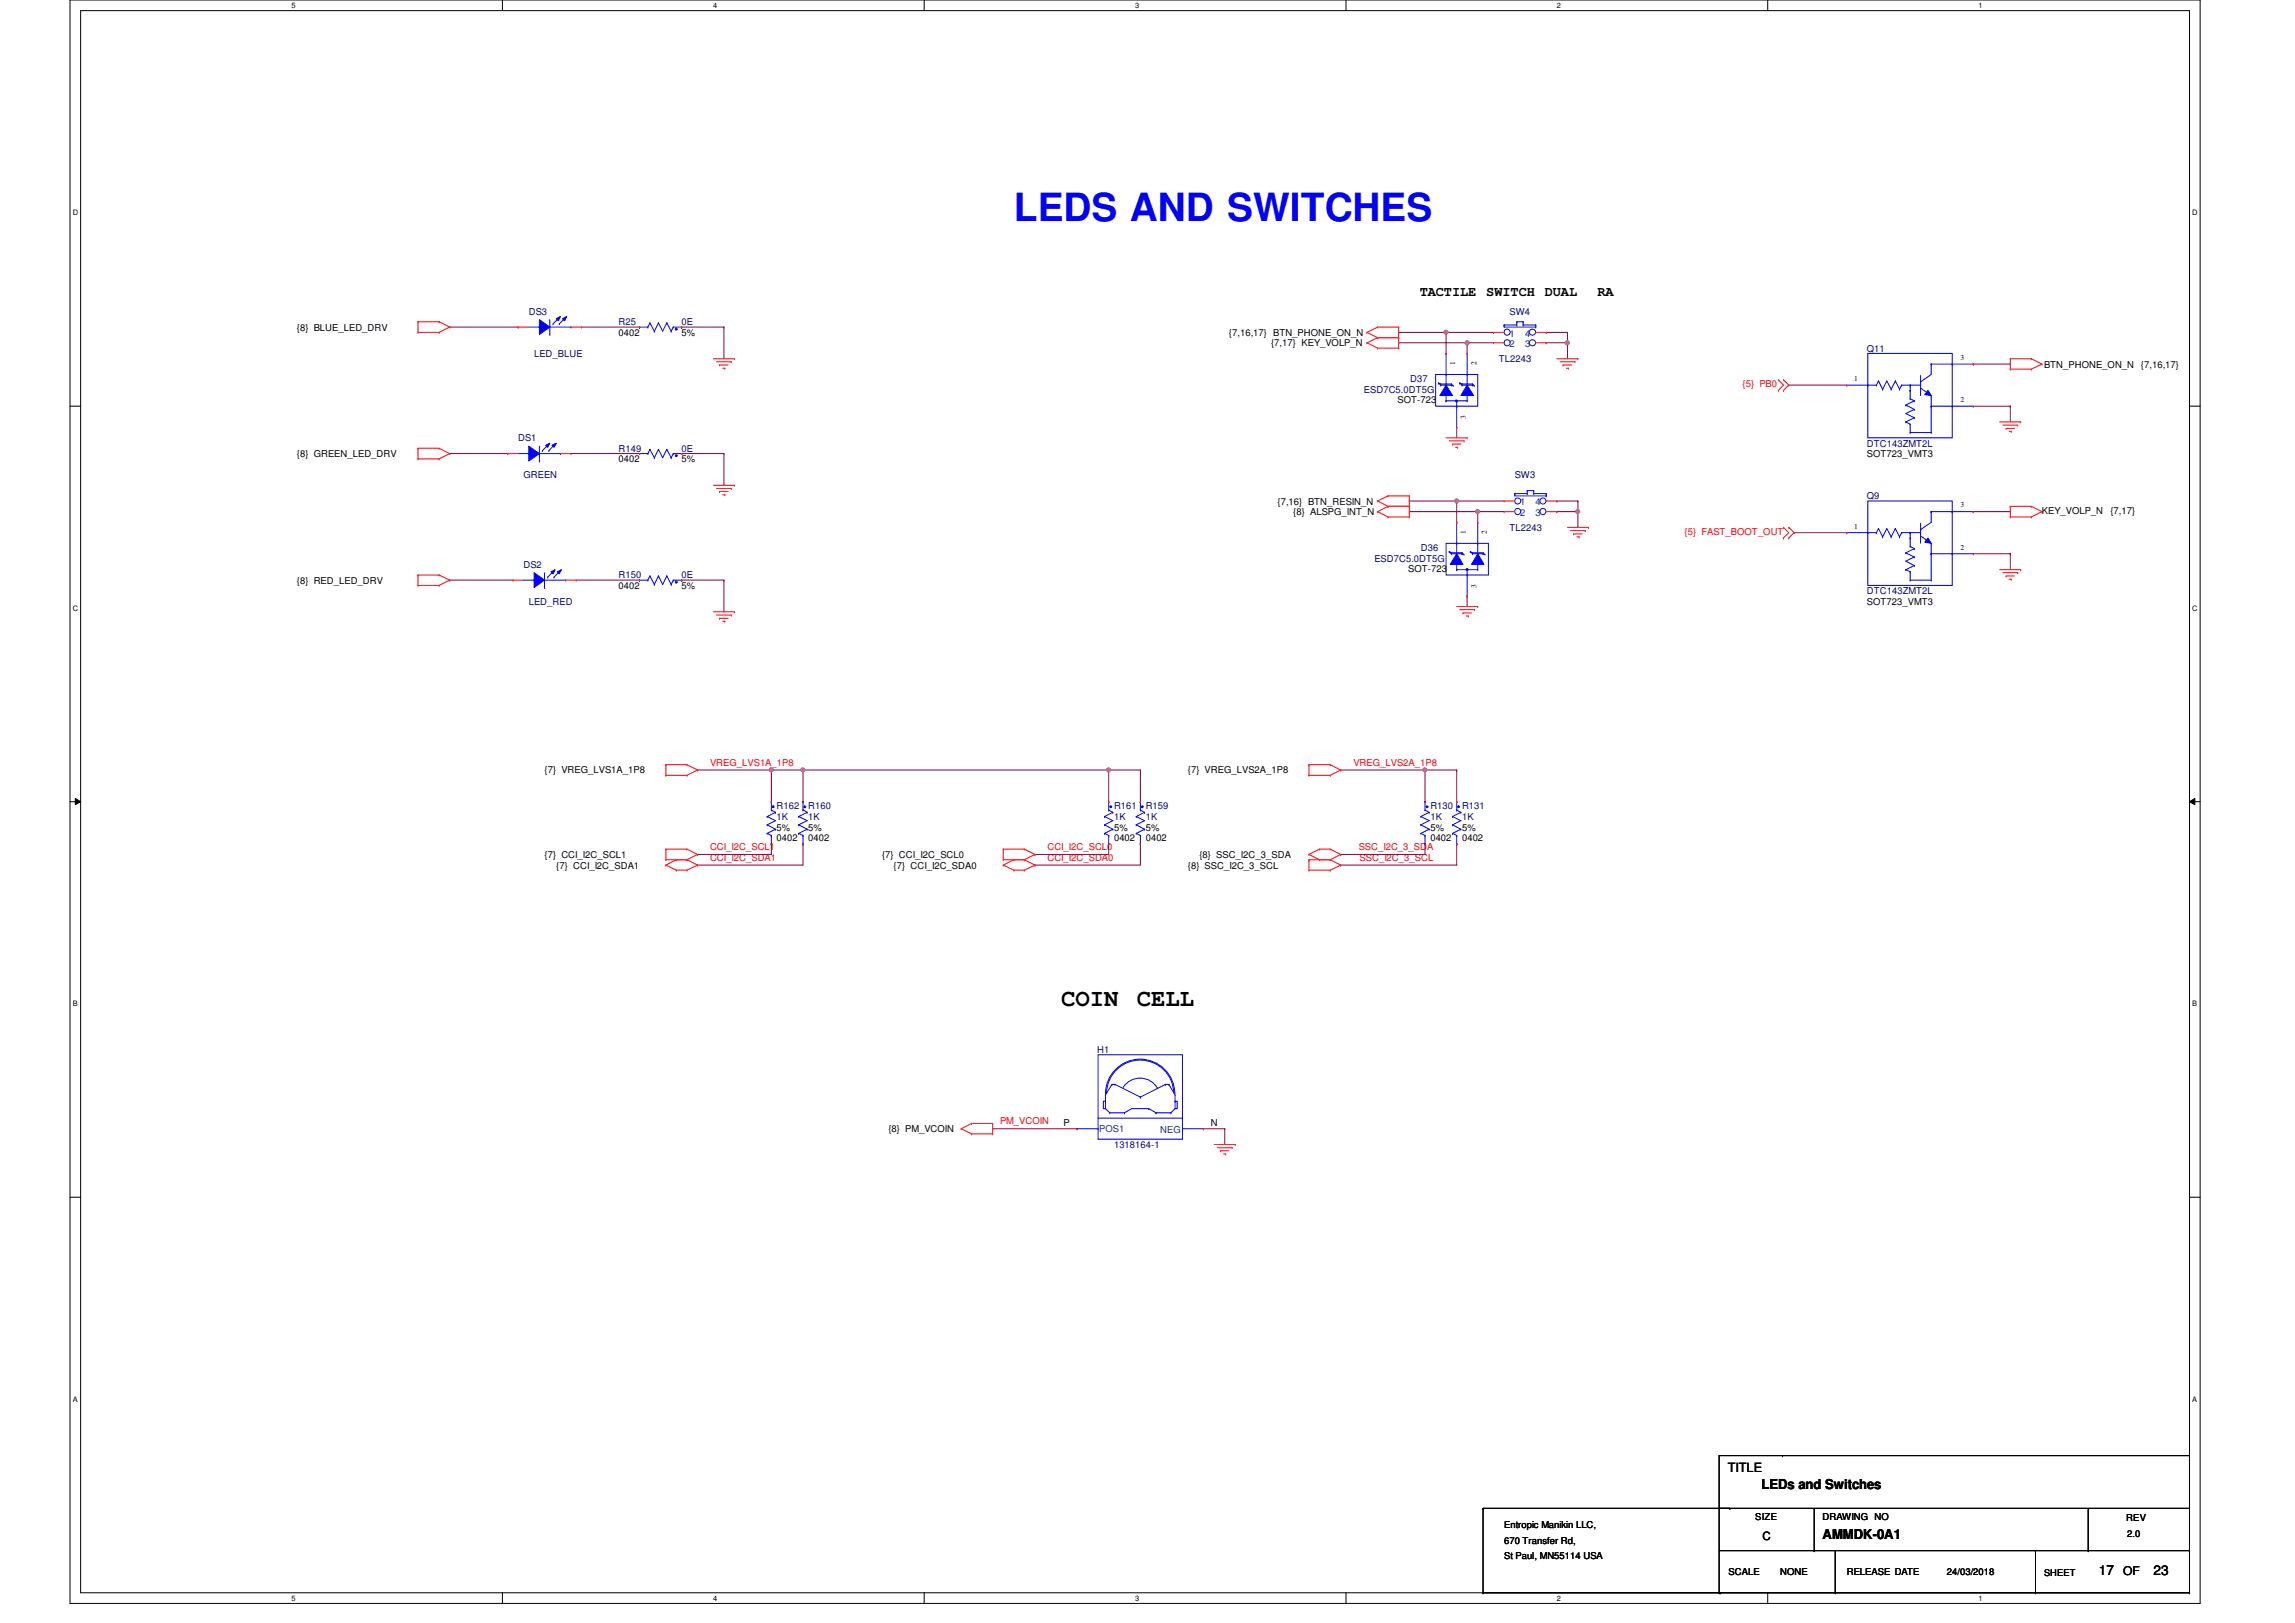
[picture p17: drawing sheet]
<svg xmlns="http://www.w3.org/2000/svg" width="420mm" height="297mm" viewBox="0 0 420 297" stroke-linecap="round" stroke-linejoin="round" font-family="sans-serif">
<defs><g id="words">
<text font-size="7.1" fill="#00f" x="185.6" y="40.4">LEDS AND SWITCHES</text>
<g font-size="4.4">
<text x="194.3" y="184.1">COIN</text>
<text x="208.1" y="184.1">CELL</text>
</g>
<g font-size="2.5">
<text x="259.9" y="54.2">TACTILE</text>
<text x="272.1" y="54.2">SWITCH</text>
<text x="282.8" y="54.2">DUAL</text>
<text x="292.5" y="54.2">RA</text>
<text x="322.5" y="272.6">LEDs and Switches</text>
<text x="333.7" y="281.7">AMMDK-0A1</text>
<text x="384.2" y="288.3">17</text>
<text x="394.3" y="288.3">23</text>
</g>
<text font-size="2.3" x="316.3" y="269.3">TITLE</text>
<text font-size="2.2" x="388.7" y="288.3">OF</text>
<text font-size="2.1" x="322.7" y="281.9">C</text>
<g font-size="1.7" fill="#000080">
<text x="96.8" y="57.6">DS3</text>
<text x="113.2" y="59.5">R25</text>
<text x="124.8" y="59.5">0E</text>
<text x="276.3" y="57.6">SW4</text>
<text x="97.8" y="65.3">LED_BLUE</text>
<text x="341.8" y="64.3">Q11</text>
<text x="249.7" y="71.9">ESD7C5.0DT5G</text>
<text x="258.2" y="70">D37</text>
<text x="274.4" y="66.3">TL2243</text>
<text x="94.9" y="80.8">DS1</text>
<text x="113.2" y="82.7">R149</text>
<text x="124.8" y="82.7">0E</text>
<text x="341.8" y="81.7">DTC143ZMT2L</text>
<text x="95.8" y="87.5">GREEN</text>
<text x="277.3" y="87.5">SW3</text>
<text x="341.8" y="91.4">Q9</text>
<text x="260.1" y="100.8">D36</text>
<text x="276.3" y="97.2">TL2243</text>
<text x="95.8" y="103.9">DS2</text>
<text x="113.2" y="105.9">R150</text>
<text x="124.8" y="105.9">0E</text>
<text x="251.6" y="102.8">ESD7C5.0DT5G</text>
<text x="96.8" y="110.7">LED_RED</text>
<text x="341.8" y="108.8">DTC143ZMT2L</text>
<text x="142.2" y="148.1">R162</text>
<text x="147.9" y="148.1">R160</text>
<text x="204" y="148.1">R161</text>
<text x="209.7" y="148.1">R159</text>
<text x="261.9" y="148.1">R130</text>
<text x="267.7" y="148.1">R131</text>
<text x="142.2" y="150.1">1K</text>
<text x="147.9" y="150.1">1K</text>
<text x="204" y="150.1">1K</text>
<text x="209.7" y="150.1">1K</text>
<text x="261.9" y="150.1">1K</text>
<text x="267.7" y="150.1">1K</text>
<text x="200.9" y="192.7">H1</text>
<text x="204" y="210.1">1318164-1</text>
</g>
<g font-size="1.7">
<text x="54.3" y="60.5">{8} BLUE_LED_DRV</text>
<text x="113.2" y="61.5">0402</text>
<text x="124.8" y="61.5">5%</text>
<text x="225" y="61.5">{7,16,17} BTN_PHONE_ON_N</text>
<text x="232.7" y="63.4">{7,17} KEY_VOLP_N</text>
<text x="374.2" y="67.3">BTN_PHONE_ON_N</text>
<text x="392" y="67.3">{7,16,17}</text>
<text x="255.9" y="73.8">SOT-723</text>
<text x="54.3" y="83.7">{8} GREEN_LED_DRV</text>
<text x="341.8" y="83.7">SOT723_VMT3</text>
<text x="113.2" y="84.6">0402</text>
<text x="124.8" y="84.6">5%</text>
<text x="233.9" y="92.4">{7,16} BTN_RESIN_N</text>
<text x="236.8" y="94.3">{8} ALSPG_INT_N</text>
<text x="373.8" y="94.1">KEY_VOLP_N</text>
<text x="386.4" y="94.1">{7,17}</text>
<text x="54.3" y="106.8">{8} RED_LED_DRV</text>
<text x="113.2" y="107.8">0402</text>
<text x="124.8" y="107.8">5%</text>
<text x="257.8" y="104.7">SOT-723</text>
<text x="341.8" y="110.7">SOT723_VMT3</text>
<text x="99.7" y="141.6">{7} VREG_LVS1A_1P8</text>
<text x="217.5" y="141.6">{7} VREG_LVS2A_1P8</text>
<text x="142.2" y="152">5%</text>
<text x="142.2" y="153.9">0402</text>
<text x="147.9" y="152">5%</text>
<text x="147.9" y="153.9">0402</text>
<text x="204" y="152">5%</text>
<text x="204" y="153.9">0402</text>
<text x="209.7" y="152">5%</text>
<text x="209.7" y="153.9">0402</text>
<text x="261.9" y="152">5%</text>
<text x="261.9" y="153.9">0402</text>
<text x="267.7" y="152">5%</text>
<text x="267.7" y="153.9">0402</text>
<text x="99.7" y="157">{7} CCI_I2C_SCL1</text>
<text x="101.8" y="159">{7} CCI_I2C_SDA1</text>
<text x="161.5" y="157">{7} CCI_I2C_SCL0</text>
<text x="163.6" y="159">{7} CCI_I2C_SDA0</text>
<text x="217.5" y="159">{8} SSC_I2C_3_SCL</text>
<text x="219.6" y="157">{8} SSC_I2C_3_SDA</text>
<text x="162.6" y="207.2">{8} PM_VCOIN</text>
<text x="194.7" y="206.2">P</text>
<text x="221.7" y="206.2">N</text>
<text x="275.4" y="279.6">Entropic Manikin LLC,</text>
<text x="321.3" y="278.3">SIZE</text>
<text x="333.7" y="278.3">DRAWING NO</text>
<text x="389.2" y="278.4">REV</text>
<text x="389.5" y="281.3">2.0</text>
<text x="275.4" y="282.5">670 Transfer Rd,</text>
<text x="275.4" y="285.4">St Paul, MN55114 USA</text>
<text x="316.5" y="288.3">SCALE</text>
<text x="325.9" y="288.3">NONE</text>
<text x="338.1" y="288.3">RELEASE DATE</text>
<text x="356.4" y="288.3">24/03/2018</text>
<text x="374.2" y="288.4">SHEET</text>
</g>
<g font-size="1.7" fill="#004080">
<text x="276.3" y="61.6">1</text>
<text x="276.3" y="63.5">2</text>
<text x="279.2" y="63.5">3</text>
<text x="279.2" y="61.6">4</text>
<text x="278.3" y="92.5">1</text>
<text x="278.3" y="94.4">2</text>
<text x="281.1" y="94.4">3</text>
<text x="281.1" y="92.5">4</text>
<text x="201.2" y="207.2">POS1</text>
<text x="212.4" y="207.4">NEG</text>
</g>
<g font-size="1.7" fill="#f00">
<text x="319" y="70.9">{5} PB0</text>
<text x="308.4" y="98">{5} FAST_BOOT_OUT</text>
<text x="130" y="140.1">VREG_LVS1A_1P8</text>
<text x="247.8" y="140.1">VREG_LVS2A_1P8</text>
<text x="130" y="155.6">CCI_I2C_SCL1</text>
<text x="191.8" y="155.6">CCI_I2C_SCL0</text>
<text x="248.7" y="155.6">SSC_I2C_3_SDA</text>
<text x="130" y="157.5">CCI_I2C_SDA1</text>
<text x="191.8" y="157.5">CCI_I2C_SDA0</text>
<text x="248.9" y="157.5">SSC_I2C_3_SCL</text>
<text x="183.1" y="205.8">PM_VCOIN</text>
</g>
<g font-size="1.4">
<text x="53.4" y="1.4">5</text>
<text x="130.6" y="1.4">4</text>
<text x="207.8" y="1.4">3</text>
<text x="285" y="1.4">2</text>
<text x="362.2" y="1.4">1</text>
<text x="13.3" y="39.4">D</text>
<text x="401.4" y="39.4">D</text>
<text x="358.9" y="65.9">3</text>
<text x="266.4" y="66.8" transform="rotate(-90 266.4 66.8)">1</text>
<text x="270.3" y="66.8" transform="rotate(-90 270.3 66.8)">2</text>
<text x="339.5" y="69.7">1</text>
<text x="268.3" y="76.7" transform="rotate(-90 268.3 76.7)">3</text>
<text x="358.9" y="73.6">2</text>
<text x="358.9" y="92.9">3</text>
<text x="268.3" y="97.7" transform="rotate(-90 268.3 97.7)">1</text>
<text x="272.2" y="97.7" transform="rotate(-90 272.2 97.7)">2</text>
<text x="339.5" y="96.8">1</text>
<text x="358.9" y="100.6">2</text>
<text x="270.3" y="107.5" transform="rotate(-90 270.3 107.5)">3</text>
<text x="13.3" y="111.8">C</text>
<text x="401.4" y="111.8">C</text>
<text x="13.3" y="184.1">B</text>
<text x="401.4" y="184.1">B</text>
<text x="13.3" y="256.5">A</text>
<text x="401.4" y="256.5">A</text>
<text x="53.4" y="292.9">5</text>
<text x="130.6" y="292.9">4</text>
<text x="207.8" y="292.9">3</text>
<text x="285" y="292.9">2</text>
<text x="362.2" y="292.9">1</text>
</g>
</g></defs>
<path d="M12.8 0h390v293.5h-390zM14.8 1.9h386v289.6h-386z" fill="none" stroke="#000" stroke-width=".18"/>
<g fill="#fff">
<path d="M53.4 .2h.7v1.5h-.7z"/>
<path d="M53.4 291.7h.7v1.5h-.7z"/>
</g>
<path d="M92 0v1.9M92 291.5v2" fill="none" stroke="#000" stroke-width=".18"/>
<g fill="#fff">
<path d="M130.6 .2h.7v1.5h-.7z"/>
<path d="M130.6 291.7h.7v1.5h-.7z"/>
</g>
<path d="M169.2 0v1.9M169.2 291.5v2" fill="none" stroke="#000" stroke-width=".18"/>
<g fill="#fff">
<path d="M207.8 .2h.8v1.5h-.8z"/>
<path d="M207.8 291.7h.8v1.5h-.8z"/>
</g>
<path d="M246.4 0v1.9M246.4 291.5v2" fill="none" stroke="#000" stroke-width=".18"/>
<g fill="#fff">
<path d="M285 .2h.8v1.5h-.8z"/>
<path d="M285 291.7h.8v1.5h-.8z"/>
</g>
<path d="M323.6 0v1.9M323.6 291.5v2" fill="none" stroke="#000" stroke-width=".18"/>
<g fill="#fff">
<path d="M362.2 .2h.8v1.5h-.8z"/>
<path d="M362.2 291.7h.8v1.5h-.8z"/>
<path d="M13.3 38.1h1v1.6h-1z"/>
<path d="M401.4 38.1h.9v1.6h-.9z"/>
<path d="M13.3 110.5h1v1.6h-1z"/>
<path d="M401.4 110.5h.9v1.6h-.9z"/>
</g>
<path d="M12.8 74.3h2M400.8 74.3h2" fill="none" stroke="#000" stroke-width=".18"/>
<g fill="#fff">
<path d="M13.3 182.9h.9v1.5h-.9z"/>
<path d="M401.4 182.9h.8v1.5h-.8z"/>
</g>
<path d="M12.8 146.7h2M13.8 146.1l1 .6-1 .6zM400.8 146.7l1-.6v1.2zM400.8 146.7h2" fill="none" stroke="#000" stroke-width=".18"/>
<path d="M13.8 146.1l1 .6-1 .6zM400.8 146.7l1-.6v1.2z" fill="#000"/>
<g fill="#fff">
<path d="M13.3 255.3h.9v1.5h-.9z"/>
<path d="M401.4 255.3h.8v1.5h-.8z"/>
</g>
<path d="M12.8 219.1h2M400.8 219.1h2" fill="none" stroke="#000" stroke-width=".18"/>
<g fill="none" stroke="#800040" stroke-width=".18">
<path d="M82.3 59.9h12.6M94.9 59.9h.1M106.5 59.9h10.6M117.1 59.9h.1M124.8 59.9h.1M124.8 59.9h7.7M132.5 59.9h.1M132.5 59.9v5.8M283.1 60.8h.1M283.1 60.8h3.9M287 60.8h.1M287 60.8v1.9"/>
<path d="M82.3 83h10.7M93 83h.1M104.5 83h12.6M117.1 83h.1M124.8 83h.1M124.8 83h7.7M132.5 83h.1M132.5 83v5.8M82.3 106.2h.1M82.3 106.2h11.6M105.5 106.2h11.6M117.1 106.2h.1"/>
<path d="M124.8 106.2h.1M124.8 106.2h7.7M132.5 106.2h.1M132.5 106.2v5.8"/>
</g>
<circle cx="286.9" cy="62.7" r=".38" fill="#f0f"/>
<circle cx="286.9" cy="62.7" r=".38" fill="none" stroke="#f0f" stroke-width=".18"/>
<path d="M256.1 60.8h.1M256.1 60.8h8.6M283.1 62.7h.1M283.1 62.7h3.9M287 62.7h.1M287 62.7v3" fill="none" stroke="#800040" stroke-width=".18"/>
<circle cx="264.7" cy="60.8" r=".37" fill="#f0f"/>
<circle cx="264.7" cy="60.8" r=".37" fill="none" stroke="#f0f" stroke-width=".18"/>
<path d="M256.1 62.7h.1M256.1 62.7h12.5" fill="none" stroke="#800040" stroke-width=".18"/>
<circle cx="268.6" cy="62.7" r=".38" fill="#f0f"/>
<circle cx="268.6" cy="62.7" r=".38" fill="none" stroke="#f0f" stroke-width=".18"/>
<path d="M264.7 60.8h.1M264.7 60.8v3.9M264.7 60.8h8.7M266.7 78.2h.1M266.7 78.2v1.9M268.6 62.7h.1M268.6 62.7v2M268.6 62.7h4.8M285 91.7h.1M285 91.7h3.9M288.9 91.7h.1M288.9 91.7v1.9" fill="none" stroke="#800040" stroke-width=".18"/>
<circle cx="288.8" cy="93.6" r=".37" fill="#f0f"/>
<circle cx="288.8" cy="93.6" r=".37" fill="none" stroke="#f0f" stroke-width=".18"/>
<path d="M258 91.7h.1M258 91.7h8.7M285 93.6h.1M285 93.6h3.9M288.9 93.6h.1M288.9 93.6v2.9" fill="none" stroke="#800040" stroke-width=".18"/>
<circle cx="266.7" cy="91.7" r=".38" fill="#f0f"/>
<circle cx="266.7" cy="91.7" r=".38" fill="none" stroke="#f0f" stroke-width=".18"/>
<path d="M258 93.6h.1M258 93.6h12.5" fill="none" stroke="#800040" stroke-width=".18"/>
<circle cx="270.5" cy="93.6" r=".37" fill="#f0f"/>
<circle cx="270.5" cy="93.6" r=".37" fill="none" stroke="#f0f" stroke-width=".18"/>
<g fill="none" stroke="#800040" stroke-width=".18">
<path d="M327.5 70.5h.1M327.5 70.5h10.6M361.3 66.6h.1M361.3 66.6h6.7M361.3 74.3h6.7M368 74.3h.1M368 74.3v2.9M266.7 91.7h.1M266.7 91.7v3.9M266.7 91.7h8.7M270.5 93.6h.1M270.5 93.6v2"/>
<path d="M270.5 93.6h4.9M328.5 97.5h.1M328.5 97.5h9.6M361.3 93.6h.1M361.3 93.6h6.7M268.6 109.1h.1M268.6 109.1v1.9M361.3 101.3h6.7M368 101.3h.1M368 101.3v3M127.7 158.3h.1M127.7 156.4h.1"/>
<path d="M127.7 140.9h.1M127.7 140.9h13.5M141.2 140.9h.1M141.2 154.4h.1M141.2 140.9v5.8M141.2 154.4v2h-13.5M147 154.4h.1M147 154.4v3.9h-19.3M189.5 158.3h.1M189.5 156.4h.1M203 154.4h.1M203 140.9h.1"/>
<path d="M203 154.4v2h-13.5M203 140.9v5.8M208.8 154.4h.1M208.8 154.4v3.9h-19.3M245.4 158.3h.1M245.4 156.4h.1M260.9 154.4h.1M260.9 140.9h.1M260.9 154.4v2h-15.5M260.9 140.9v5.8M266.7 154.4h.1M266.7 154.4v3.9h-21.3"/>
</g>
<circle cx="141.2" cy="140.9" r=".37" fill="#f0f"/>
<circle cx="141.2" cy="140.9" r=".37" fill="none" stroke="#f0f" stroke-width=".18"/>
<path d="M141.2 140.9h.1M141.2 140.9h67.6M147 140.9h.1M147 140.9v5.8M203 140.9h.1M208.8 140.9h.1M208.8 140.9v5.8" fill="none" stroke="#800040" stroke-width=".18"/>
<circle cx="202.9" cy="140.9" r=".37" fill="#f0f"/>
<circle cx="202.9" cy="140.9" r=".37" fill="none" stroke="#f0f" stroke-width=".18"/>
<circle cx="147" cy="140.9" r=".37" fill="#f0f"/>
<circle cx="147" cy="140.9" r=".37" fill="none" stroke="#f0f" stroke-width=".18"/>
<path d="M245.4 140.9h.1M245.4 140.9h21.3M260.9 140.9h.1M266.7 140.9h.1M266.7 140.9v5.8" fill="none" stroke="#800040" stroke-width=".18"/>
<circle cx="260.9" cy="140.9" r=".37" fill="#f0f"/>
<circle cx="260.9" cy="140.9" r=".37" fill="none" stroke="#f0f" stroke-width=".18"/>
<path d="M181.7 206.6h.1M181.7 206.6h15.5M220.3 206.6h.1M220.3 206.6h3.9M224.2 206.6h.1M224.2 206.6v2.9" fill="none" stroke="#800040" stroke-width=".18"/>
<g fill="none" stroke="#f00" stroke-width=".18">
<path d="M76.5 58.9h.1M76.5 58.9v1.9M76.5 58.9h3.9M80.4 58.9h.1M80.4 58.9l1.9 1M82.3 59.9h.1M82.3 59.9l-1.9 .9M252.2 59.9h.1M252.2 59.9h3.9M252.2 59.9l-1.9 .9M256.1 59.9h.1M256.1 59.9v3.8"/>
<path d="M76.5 60.8h.1M76.5 60.8h3.9M80.4 60.8h.1M130.6 65.7h3.8M131.2 66.2h2.7M131.7 66.8h.1M131.7 66.8h1.6M132.3 67.4h.4M132.7 67.4h.1M133.9 66.2h.1M134.4 65.7h.1M250.3 60.8h.1"/>
<path d="M250.3 62.7h.1M250.3 60.8l1.9 1M250.3 62.7l1.9 1M252.2 61.8h.1M252.2 63.7h.1M252.2 61.8h3.9M252.2 61.8l-1.9 .9M252.2 63.7h3.9M256.1 61.8h.1M256.1 63.7h.1M273.4 60.8h.1M273.4 62.7h.1"/>
<path d="M273.4 60.8h2M273.4 62.7h2M281.2 60.8h1.9M281.2 62.7h1.9M283.1 62.7h.1M283.1 60.8h.1M285 65.7h3.9M285.6 66.2h2.7M286.2 66.8h.1M286.2 66.8h1.5M286.8 67.4h.3M287.1 67.4h.1"/>
<path d="M288.3 66.2h.1M288.9 65.7h.1M325.6 69.5h.1M325.6 71.5h.1M325.6 69.5l.9 1-.9 1M326.5 71.5h.1M326.5 69.5h.1M326.5 69.5l1 1-1 1M366.1 77.2h3.8M366.7 77.8h2.7M367.3 78.4h.1M367.3 78.4h1.5"/>
<path d="M367.8 79h.4M368 67.6h.1M368 65.7h.1M368 65.7h3.9M368 67.6h3.9M368 65.7v1.9M368.2 79h.1M369.4 77.8h.1M369.9 77.2h.1M371.9 65.7h.1M371.9 67.6h.1M371.9 65.7l1.9 .9"/>
<path d="M373.8 66.6h.1M373.8 66.6l-1.9 1M76.5 84h.1M76.5 82h.1M76.5 82h3.9M76.5 84h3.9M76.5 82v2M80.4 82h.1M80.4 84h.1M80.4 82l1.9 1M82.3 83h.1M82.3 83l-1.9 1"/>
<path d="M130.6 88.8h3.8M131.2 89.4h2.7M131.7 90h.1M131.7 90h1.6M132.3 90.6h.4M132.7 90.6h.1M133.9 89.4h.1M134.4 88.8h.1M252.2 91.7h.1M252.2 93.6h.1M252.2 91.7l1.9 1M252.2 93.6l1.9 1"/>
<path d="M254.1 90.8h.1M254.1 92.7h.1M254.1 94.6h.1M254.1 90.8h3.9M254.1 90.8l-1.9 .9M254.1 92.7h3.9M254.1 92.7l-1.9 .9M254.1 94.6h3.9M258 92.7h.1M258 90.8h.1M258 94.6h.1M258 90.8v3.8"/>
<path d="M264.7 80.1h3.9M265.3 80.7h2.7M265.9 81.3h.1M265.9 81.3h1.6M266.5 81.9h.4M266.9 81.9h.1M268 80.7h.1M268.6 80.1h.1M287 96.5h3.8M287.5 97.1h2.7M288.1 97.7h.1M288.1 97.7h1.5"/>
<path d="M288.7 98.3h.4M289.1 98.3h.1M290.2 97.1h.1M290.8 96.5h.1M326.5 96.5h.1M326.5 98.5h.1M326.5 96.5l1 1-1 1M327.5 98.5h.1M327.5 96.5h.1M327.5 96.5l1 1-1 1M368 92.7h.1M368 94.6h.1"/>
<path d="M368 92.7h3.9M368 94.6h3.9M368 92.7v1.9M371.9 94.6h.1M371.9 92.7h.1M371.9 92.7l1.9 .9M373.8 93.6h.1M373.8 93.6l-1.9 1M76.5 107.1h.1M76.5 105.2h.1M76.5 105.2v1.9M76.5 105.2h3.9"/>
<path d="M76.5 107.1h3.9M80.4 105.2h.1M80.4 107.1h.1M80.4 105.2l1.9 1M82.3 106.2h.1M82.3 106.2l-1.9 .9M130.6 112h3.8M131.2 112.6h2.7M131.7 113.2h.1M131.7 113.2h1.6M132.3 113.7h.4M132.7 113.7h.1"/>
<path d="M133.9 112.6h.1M134.4 112h.1M266.7 111h3.8M267.2 111.6h2.7M267.8 112.2h.1M267.8 112.2h1.6M268.4 112.7h.4M268.8 112.7h.1M269.9 111.6h.1M270.5 111h.1M366.1 104.3h3.8M366.7 104.8h2.7"/>
<path d="M367.3 105.4h.1M367.3 105.4h1.5M367.8 106h.4M368.2 106h.1M369.4 104.8h.1M369.9 104.3h.1M121.9 140h.1M121.9 140h3.9M121.9 140v1.9M125.8 140h.1M125.8 140l1.9 .9M239.6 140h.1"/>
<path d="M239.6 140h3.9M239.6 140v1.9M243.5 140h.1M243.5 140l1.9 .9M121.9 141.9h.1M121.9 157.4h.1M121.9 155.4h.1M121.9 158.3h.1M121.9 141.9h3.9M121.9 155.4v2M121.9 155.4h3.9M121.9 157.4h3.9"/>
<path d="M121.9 158.3l1.9 1M123.8 157.4h.1M123.8 159.3h.1M123.8 159.3h2M123.8 157.4l-1.9 .9M125.8 141.9h.1M125.8 155.4h.1M125.8 157.4h.1M125.8 159.3h.1M125.8 155.4l1.9 1M125.8 157.4l1.9 .9M127.7 140.9h.1"/>
<path d="M127.7 156.4h.1M127.7 158.3h.1M127.7 140.9l-1.9 1M127.7 156.4l-1.9 1M127.7 158.3l-1.9 1M183.7 157.4h.1M183.7 155.4h.1M183.7 158.3h.1M183.7 155.4h3.8M183.7 157.4h3.8M183.7 155.4v2M183.7 158.3l1.9 1"/>
<path d="M185.6 157.4h.1M185.6 159.3h.1M185.6 159.3h1.9M185.6 157.4l-1.9 .9M187.5 155.4h.1M187.5 157.4h.1M187.5 159.3h.1M187.5 155.4l2 1M187.5 157.4l2 .9M189.5 156.4h.1M189.5 158.3h.1M189.5 156.4l-2 1"/>
<path d="M189.5 158.3l-2 1M239.6 141.9h.1M239.6 156.4h.1M239.6 159.3h.1M239.6 157.4h.1M239.6 141.9h3.9M239.6 157.4v1.9M239.6 157.4h3.9M239.6 156.4l2 1M239.6 159.3h3.9M241.6 155.4h.1M241.6 157.4h.1"/>
<path d="M241.6 155.4l-2 1M241.6 155.4h1.9M243.5 141.9h.1M243.5 155.4h.1M243.5 157.4h.1M243.5 159.3h.1M243.5 155.4l1.9 1M243.5 157.4l1.9 .9M245.4 140.9h.1M245.4 156.4h.1M245.4 158.3h.1M245.4 140.9l-1.9 1"/>
<path d="M245.4 156.4l-1.9 1M245.4 158.3l-1.9 1M176 206.6h.1M176 206.6l1.9 .9M177.9 205.6h.1M177.9 207.5h.1M177.9 205.6l-1.9 1M177.9 205.6h3.8M177.9 207.5h3.8M181.7 205.6h.1M181.7 207.5h.1M181.7 205.6v1.9"/>
<path d="M222.3 209.5h3.8M222.9 210.1h2.7M223.4 210.6h.1M223.4 210.6h1.6M224 211.2h.4M224.4 211.2h.1M225.6 210.1h.1M226.1 209.5h.1"/>
</g>
<g fill="none" stroke="#000" stroke-width=".18">
<path d="M271.5 276.1h.1M271.5 276.1h129.3M271.5 276.1v15.4M316.7 276.1h.1M326.3 266.4h.1M332.1 276.1v7.7M382.3 276.1v7.7M400.8 276.1h.1M271.5 291.5h.1M271.5 291.5h129.3M314.7 291.5h.1M314.7 291.5v-25.1h86.1v25.1"/>
<path d="M314.7 283.8h86.1M314.9 291.5h.1M332.1 283.8h.1M336 291.5h.1M336 283.8v7.7M372.6 291.5h.1M372.6 283.8v7.7M382.3 283.8h.1M400.8 283.8h.1M400.8 291.5h.1"/>
</g>
<g fill="none" stroke="#00f" stroke-width=".18">
<path d="M275.4 59.5h.1M275.4 59.5v.4h5.8M275.4 59.5h2.3M277.7 58.9h.1M277.7 59.5h.1M277.7 58.9h1.1M277.7 58.9v.6M278.8 59.5h.1M278.8 58.9h.1M278.8 59.5h2.4M278.8 58.9v.6M281.2 59.9h.1"/>
<path d="M281.2 59.5h.1M281.2 59.5v.4M94.9 83h1.9M96.8 83h.1M98.8 84.4h.1M98.8 81.7v2.7M98.8 83h3.8M102.6 83h.1"/>
<circle cx="275.9" cy="60.8" r=".56"/>
<circle cx="275.9" cy="62.7" r=".56"/>
<circle cx="280.6" cy="60.8" r=".56"/>
<circle cx="280.6" cy="62.8" r=".56"/>
</g>
<path d="M96.8 81.7l2 1.3-2 1.4z" fill-rule="evenodd" fill="#00f"/>
<path d="M96.8 81.7l2 1.3-2 1.4z" fill="none" stroke="#00f" stroke-width=".18"/>
<path d="M101 81.5l.8-.4-.4 .8z" fill-rule="evenodd" fill="#00f"/>
<path d="M101 81.5l.8-.4-.4 .8z" fill="none" stroke="#00f" stroke-width=".18"/>
<path d="M99.9 81.5l.8-.4-.4 .8z" fill-rule="evenodd" fill="#00f"/>
<g fill="none" stroke="#00f" stroke-width=".18">
<path d="M99.3 82.5h.1M99.9 81.5l.8-.4-.4 .8zM100.5 82.5h.1M100.5 81.3l-1.2 1.2M101.6 81.3l-1.1 1.2M338.1 97.5h5.4M342 91.7h15.4v15.4h-15.4zM342 97.5h.1M343.5 97.5h.1M343.9 96.7h.1M343.9 96.7l.8 1.6M343.9 96.7l-.4 .8"/>
<path d="M344.7 98.3h.1M344.7 98.3l.7-1.6 .8 1.6M346.2 98.3h.1M347 96.7h.1M347 96.7l.8 1.6M347 96.7l-.8 1.6M347.8 98.3h.1M348.1 97.5h.1M348.1 97.5h3.5M348.1 97.5l-.3 .8M349.7 97.5h.1M349.7 98.5h.1"/>
<path d="M349.7 100h.1M349.7 97.5v2.5M349.7 100l.8 .4M351.6 96.9h.1M351.6 99.2h.1M351.6 97.5h.1M351.6 98.1l2 1.3M351.6 95.8v3.4M353.6 93.6h.1M353.6 99.4h.1M353.6 93.6h7.7M353.6 93.6v2l-2 1.3"/>
<path d="M353.6 99.4v6.8M357.4 93.6h.1M348.9 101.2h.1M348.9 104.3h.1M348.9 101.2l1.6 .7M348.9 104.3l.8 .3M349.7 106.2h.1M349.7 104.6h.1M349.7 104.6v1.6M349.7 106.2h3.9M350.5 100.4h.1M350.5 101.9h.1"/>
<path d="M350.5 103.5h.1M350.5 100.4l-1.6 .8M350.5 101.9l-1.6 .8 1.6 .8M350.5 103.5l-1.6 .8M353.6 101.3h.1M353.6 106.2h.1M353.6 101.3h7.7M357.4 101.3h.1"/>
</g>
<path d="M93 83h.1M93 83h1.9M102.6 83h1.9M104.5 83h.1" fill="none" stroke="#f00" stroke-width=".18"/>
<path d="M353 98.5l.6 .9-1.2-.2z" fill="#00f"/>
<g fill="none" stroke="#00f" stroke-width=".18">
<path d="M117.1 59.9h.1M117.1 59.9h1.5M118.6 59.9h.1M119 59.1h.1M119 59.1l-.4 .8M119 59.1l.8 1.5M120.6 59.1h.1M120.6 59.1l-.8 1.5M120.6 59.1l.7 1.5 .8-1.5M122.1 59.1h.1M122.1 59.1l.8 1.5M123.3 59.9h.1"/>
<path d="M123.3 59.9h1.5M123.3 59.9l-.4 .7M124.8 59.9h.1M119.8 60.6h.1M122.9 60.6h.1M353 98.5l.6 .9-1.2-.2z"/>
</g>
<path d="M338.1 97.5h.1M361.3 93.6h.1M361.3 101.3h.1" fill="none" stroke="#f00" stroke-width=".18"/>
<path d="M123.7 60.1h.2v.3h-.2z" fill-rule="evenodd" fill="#00f"/>
<g fill="none" stroke="#00f" stroke-width=".18">
<path d="M123.7 60.1h.2v.3h-.2zM264.7 99.4h7.8v5.8h-7.8zM266.7 99.4h.1M266.7 95.6v5.7M270.5 99.4h.1M270.5 95.6v5.7M265.3 101h.1M265.3 101l.4 .3M265.3 101l.4 .2M265.7 101.2h.1M265.7 101.3h.1M265.7 101.2h2"/>
<path d="M265.7 101.3h2M266.7 104.3h.1M266.7 101.3h.1M266.7 103.3v1M266.7 104.3h3.8M267.7 101.3h.1M267.7 101.2h.1M267.7 101.2l.3 .4-.3-.3M268.6 105.2h.1M268.6 104.3h.1M268.6 104.3v4.8M269.2 101h.1"/>
<path d="M269.2 101l.4 .3M269.2 101l.4 .2M269.6 101.2h.1M269.6 101.3h.1M269.6 101.2h1.9M269.6 101.3h1.9M270.5 104.3h.1M270.5 101.3h.1M270.5 103.3v1M271.5 101.3h.1M271.5 101.2h.1M271.5 101.2l.4 .4-.4-.3"/>
</g>
<path d="M117.1 59.9h.1M124.8 59.9h.1" fill="none" stroke="#f00" stroke-width=".18"/>
<path d="M268.5 104.1h.2v.2h-.2z" fill-rule="evenodd" fill="#00f"/>
<path d="M268.5 104.1h.2v.2h-.2z" fill="none" stroke="#00f" stroke-width=".18"/>
<path d="M266.7 101.3l1.1 2h-2.3z" fill-rule="evenodd" fill="#00f"/>
<path d="M266.7 101.3l1.1 2h-2.3z" fill="none" stroke="#00f" stroke-width=".18"/>
<path d="M270.5 101.3l1.2 2h-2.3z" fill-rule="evenodd" fill="#00f"/>
<g fill="none" stroke="#00f" stroke-width=".18">
<path d="M270.5 101.3l1.2 2h-2.3zM140.5 152.5h.1M140.5 151h.1M140.5 149.4h.1M140.5 152.5l.7 .4M140.5 151l1.5 .8M140.5 149.4l1.5 .8-1.5 .8M141.2 146.7h.1M141.2 154.4h.1M141.2 152.9h.1M141.2 148.3h.1M141.2 146.7v1.6"/>
<path d="M141.2 152.9v1.5M141.2 148.3l.8 .4M142 151.8h.1M142 148.7h.1M142 151.8l-1.5 .7M142 148.7l-1.5 .7"/>
</g>
<path d="M266.7 95.6h.1M270.5 95.6h.1M268.6 109.1h.1" fill="none" stroke="#f00" stroke-width=".18"/>
<path d="M141.4 147.5h.3v.3h-.3z" fill-rule="evenodd" fill="#00f"/>
<g fill="none" stroke="#00f" stroke-width=".18">
<path d="M117.1 83h.1M117.1 83h1.5M118.6 83h.1M119 82.3h.1M119 82.3l-.4 .7M119 82.3l.8 1.5M119.8 83.8h.1M120.6 82.3h.1M120.6 82.3l-.8 1.5M120.6 82.3l.7 1.5 .8-1.5M122.1 82.3h.1M122.1 82.3l.8 1.5"/>
<path d="M122.9 83.8h.1M123.3 83h.1M123.3 83h1.5M123.3 83l-.4 .8M124.8 83h.1M141.4 147.5h.3v.3h-.3z"/>
</g>
<path d="M141.2 146.7h.1M141.2 154.4h.1" fill="none" stroke="#f00" stroke-width=".18"/>
<path d="M123.7 83.3h.2v.2h-.2z" fill-rule="evenodd" fill="#00f"/>
<g fill="none" stroke="#00f" stroke-width=".18">
<path d="M123.7 83.3h.2v.2h-.2zM146.2 152.5h.1M146.2 151h.1M146.2 149.4h.1M146.2 152.5l.8 .4M146.2 151l1.6 .8M146.2 149.4l1.6 .8-1.6 .8M147 146.7h.1M147 154.4h.1M147 152.9h.1M147 148.3h.1M147 146.7v1.6"/>
<path d="M147 152.9v1.5M147 148.3l.8 .4M147.8 151.8h.1M147.8 148.7h.1M147.8 151.8l-1.6 .7M147.8 148.7l-1.6 .7"/>
</g>
<path d="M117.1 83h.1M124.8 83h.1" fill="none" stroke="#f00" stroke-width=".18"/>
<path d="M147.2 147.5h.3v.3h-.3z" fill-rule="evenodd" fill="#00f"/>
<g fill="none" stroke="#00f" stroke-width=".18">
<path d="M338.1 70.5h5.4M342 64.7h15.4v15.4h-15.4zM342 70.5h.1M343.5 70.5h.1M343.9 69.7h.1M343.9 69.7l.8 1.5M343.9 69.7l-.4 .8M344.7 71.2h.1M344.7 71.2l.7-1.5 .8 1.5M346.2 71.2h.1M347 69.7h.1M347 69.7l.8 1.5"/>
<path d="M347 69.7l-.8 1.5M347.8 71.2h.1M348.1 70.5h.1M348.1 70.5h3.5M348.1 70.5l-.3 .7M348.9 74.1h.1M348.9 77.2h.1M348.9 74.1l1.6 .8M348.9 77.2l.8 .4M349.7 70.5h.1M349.7 79.2h.1M349.7 71.5h.1"/>
<path d="M349.7 73h.1M349.7 77.6h.1M349.7 70.5v2.5M349.7 77.6v1.6M349.7 73l.8 .4M349.7 79.2h3.9M350.5 73.4h.1M350.5 74.9h.1M350.5 76.5h.1M350.5 73.4l-1.6 .7M350.5 74.9l-1.6 .8 1.6 .8M350.5 76.5l-1.6 .7"/>
<path d="M351.6 69.9h.1M351.6 72.2h.1M351.6 70.5h.1M351.6 71l2 1.4M351.6 68.7v3.5M353.6 74.3h.1M353.6 66.6h.1M353.6 72.4h.1M353.6 79.2h.1M353.6 74.3h7.7M353.6 66.6h7.7M353.6 66.6v1.9l-2 1.4"/>
<path d="M353.6 72.4v6.8M357.4 74.3h.1M357.4 66.6h.1M147.2 147.5h.3v.3h-.3z"/>
</g>
<path d="M147 146.7h.1M147 154.4h.1" fill="none" stroke="#f00" stroke-width=".18"/>
<path d="M353 71.5l.6 .9-1.2-.2z" fill="#00f"/>
<path d="M96.8 59.9h2M98.8 59.9h.1M100.7 58.5v2.7M100.7 59.9h3.8M104.5 59.9h.1M100.7 61.2h.1M353 71.5l.6 .9-1.2-.2z" fill="none" stroke="#00f" stroke-width=".18"/>
<path d="M338.1 70.5h.1M361.3 74.3h.1M361.3 66.6h.1" fill="none" stroke="#f00" stroke-width=".18"/>
<path d="M98.8 58.5l1.9 1.4-1.9 1.3z" fill-rule="evenodd" fill="#00f"/>
<path d="M98.8 58.5l1.9 1.4-1.9 1.3z" fill="none" stroke="#00f" stroke-width=".18"/>
<path d="M103 58.3l.7-.4-.3 .8z" fill-rule="evenodd" fill="#00f"/>
<path d="M103 58.3l.7-.4-.3 .8z" fill="none" stroke="#00f" stroke-width=".18"/>
<path d="M101.8 58.3l.8-.4-.4 .8z" fill-rule="evenodd" fill="#00f"/>
<g fill="none" stroke="#00f" stroke-width=".18">
<path d="M101.2 59.3h.1M101.8 58.3l.8-.4-.4 .8zM102.4 59.3h.1M102.4 58.1l-1.2 1.2M103.6 58.1l-1.2 1.2M262.8 68.5h7.7v5.8h-7.7zM263.4 70.1h.1M263.4 70.1l.4 .4M263.4 70.1l.4 .2M263.8 70.3h.1M263.8 70.5h.1M263.8 70.3h1.9"/>
<path d="M263.8 70.5h1.9M264.7 68.5h.1M264.7 73.4h.1M264.7 70.5h.1M264.7 64.7v5.8M264.7 72.4v1M264.7 73.4h3.9M265.7 70.5h.1M265.7 70.3h.1M265.7 70.3l.4 .4-.4-.2M266.7 74.3h.1M266.7 73.4h.1"/>
<path d="M266.7 73.4v4.8M267.2 70.1h.1M267.2 70.1l.5 .4M267.2 70.1l.5 .2M267.7 70.3h.1M267.7 70.5h.1M267.7 70.3h1.9M267.7 70.5h1.9M268.6 68.5h.1M268.6 73.4h.1M268.6 70.5h.1M268.6 64.7v5.8"/>
<path d="M268.6 72.4v1M269.6 70.5h.1M269.6 70.3h.1M269.6 70.3l.3 .4-.3-.2"/>
</g>
<path d="M94.9 59.9h.1M94.9 59.9h1.9M104.5 59.9h2M106.5 59.9h.1" fill="none" stroke="#f00" stroke-width=".18"/>
<path d="M266.5 73.2h.3v.3h-.3z" fill-rule="evenodd" fill="#00f"/>
<path d="M266.5 73.2h.3v.3h-.3z" fill="none" stroke="#00f" stroke-width=".18"/>
<path d="M264.7 70.5l1.2 1.9h-2.3z" fill-rule="evenodd" fill="#00f"/>
<path d="M264.7 70.5l1.2 1.9h-2.3z" fill="none" stroke="#00f" stroke-width=".18"/>
<path d="M268.6 70.5l1.2 1.9h-2.3z" fill-rule="evenodd" fill="#00f"/>
<g fill="none" stroke="#00f" stroke-width=".18">
<path d="M268.6 70.5l1.2 1.9h-2.3zM117.1 106.2h.1M117.1 106.2h1.5M118.6 106.2h.1M119 105.4h.1M119 105.4l-.4 .8M119 105.4l.8 1.6M119.8 107h.1M120.6 105.4h.1M120.6 105.4l-.8 1.6M120.6 105.4l.7 1.6 .8-1.6M122.1 105.4h.1"/>
<path d="M122.1 105.4l.8 1.6M122.9 107h.1M123.3 106.2h.1M123.3 106.2h1.5M123.3 106.2l-.4 .8M124.8 106.2h.1"/>
</g>
<path d="M264.7 64.7h.1M266.7 78.2h.1M268.6 64.7h.1" fill="none" stroke="#f00" stroke-width=".18"/>
<path d="M123.7 106.4h.2v.3h-.2z" fill-rule="evenodd" fill="#00f"/>
<g fill="none" stroke="#00f" stroke-width=".18">
<path d="M123.7 106.4h.2v.3h-.2zM208 152.5h.1M208 151h.1M208 149.4h.1M208 152.5l.8 .4M208 151l1.5 .8M208 149.4l1.5 .8-1.5 .8M208.8 146.7h.1M208.8 154.4h.1M208.8 152.9h.1M208.8 148.3h.1M208.8 146.7v1.6"/>
<path d="M208.8 152.9v1.5M208.8 148.3l.7 .4M209.5 151.8h.1M209.5 148.7h.1M209.5 151.8l-1.5 .7M209.5 148.7l-1.5 .7"/>
</g>
<path d="M117.1 106.2h.1M124.8 106.2h.1" fill="none" stroke="#f00" stroke-width=".18"/>
<path d="M209 147.5h.2v.3h-.2z" fill-rule="evenodd" fill="#00f"/>
<g fill="none" stroke="#00f" stroke-width=".18">
<path d="M202.2 152.5h.1M202.2 151h.1M202.2 149.4h.1M202.2 152.5l.8 .4M202.2 151l1.5 .8M202.2 149.4l1.5 .8-1.5 .8M203 146.7h.1M203 154.4h.1M203 152.9h.1M203 148.3h.1M203 146.7v1.6M203 152.9v1.5"/>
<path d="M203 148.3l.7 .4M203.7 151.8h.1M203.7 148.7h.1M203.7 151.8l-1.5 .7M203.7 148.7l-1.5 .7M209 147.5h.2v.3h-.2z"/>
</g>
<path d="M208.8 146.7h.1M208.8 154.4h.1" fill="none" stroke="#f00" stroke-width=".18"/>
<path d="M203.2 147.5h.3v.3h-.3z" fill-rule="evenodd" fill="#00f"/>
<g fill="none" stroke="#00f" stroke-width=".18">
<path d="M203.2 147.5h.3v.3h-.3zM260.1 152.5h.1M260.1 151h.1M260.1 149.4h.1M260.1 152.5l.8 .4M260.1 151l1.6 .8M260.1 149.4l1.6 .8-1.6 .8M260.9 146.7h.1M260.9 154.4h.1M260.9 152.9h.1M260.9 148.3h.1M260.9 146.7v1.6"/>
<path d="M260.9 152.9v1.5M260.9 148.3l.8 .4M261.7 151.8h.1M261.7 148.7h.1M261.7 151.8l-1.6 .7M261.7 148.7l-1.6 .7M201 193h15.5v15.5h-15.5zM203.6 198.5h.1M203.6 198.5l-1.2 1.9v1.1M203.6 198.5h.5M204.1 198.5h.1M204.1 198.5l4.7 2.3"/>
<path d="M205.6 199a3.6 3.6 0 0 1 6.4 .3M213.4 198.5h.1M213.4 198.5h.6M213.4 198.5l-4.6 2.3M214 198.5h.1M214 198.5l1.1 1.9v1.1M197.2 206.6h3.8M201 206.6h.1M201 204.6h15.5M202 201.5h.4v1.4h-.4zM202.4 201.5h.1M202.4 200.2a6.3 6.3 0 0 1 6.3-6.4 6.3 6.3 0 0 1 6.4 6.4"/>
<path d="M202.4 202.9l.8 .8M202.6 200a6.1 6.1 0 0 1 6.1-6 6.1 6.1 0 0 1 6.2 6M203.2 203.7h.1M203.2 203.7h2.7M205.9 203.7h.1M208.8 200.8h.1M210.3 202.9h.1M210.3 202.9h-3.1l-1.3 .8M210.3 202.9l1.4 .8M211.7 203.7h.1M211.7 203.7h2.7M214.4 203.7h.1"/>
<path d="M215.1 201.5h.4v1.4h-.4zM215.1 201.5h.1M215.1 202.9l-.7 .8M216.5 206.6h.1M216.5 204.6h.1M216.5 206.6h3.8"/>
</g>
<path d="M203 146.7h.1M203 154.4h.1M197.2 206.6h.1M220.3 206.6h.1" fill="none" stroke="#f00" stroke-width=".18"/>
<path d="M261.1 147.5h.3v.3h-.3z" fill-rule="evenodd" fill="#00f"/>
<g fill="none" stroke="#00f" stroke-width=".18">
<path d="M277.3 90.3h.1M277.3 90.3v.5h5.8M277.3 90.3h2.3M279.6 89.8h.1M279.6 90.3h.1M279.6 89.8h1.2M279.6 89.8v.5M280.8 90.3h.1M280.8 89.8h.1M280.8 90.3h2.3M280.8 89.8v.5M283.1 90.8h.1"/>
<path d="M283.1 90.3h.1M283.1 90.3v.5M261.1 147.5h.3v.3h-.3zM265.9 152.5h.1M265.9 151h.1M265.9 149.4h.1M265.9 152.5l.8 .4M265.9 151l1.6 .8M265.9 149.4l1.6 .8-1.6 .8M266.7 146.7h.1M266.7 154.4h.1M266.7 152.9h.1"/>
<path d="M266.7 148.3h.1M266.7 146.7v1.6M266.7 152.9v1.5M266.7 148.3l.8 .4M267.5 151.8h.1M267.5 148.7h.1M267.5 151.8l-1.6 .7M267.5 148.7l-1.6 .7"/>
<circle cx="277.9" cy="93.6" r=".56"/>
<circle cx="277.9" cy="91.7" r=".56"/>
<circle cx="282.5" cy="93.6" r=".56"/>
<circle cx="282.5" cy="91.7" r=".56"/>
</g>
<path d="M275.4 91.7h.1M275.4 93.6h.1M275.4 91.7h1.9M275.4 93.6h1.9M283.1 91.7h1.9M283.1 93.6h1.9M285 93.6h.1M285 91.7h.1M260.9 146.7h.1M260.9 154.4h.1" fill="none" stroke="#f00" stroke-width=".18"/>
<path d="M266.9 147.5h.2v.3h-.2z" fill-rule="evenodd" fill="#00f"/>
<path d="M95.8 106.2h2M97.8 106.2h.1M99.7 107.5h.1M99.7 104.8v2.7M99.7 106.2h3.9M103.6 106.2h.1M266.9 147.5h.2v.3h-.2z" fill="none" stroke="#00f" stroke-width=".18"/>
<path d="M266.7 146.7h.1M266.7 154.4h.1" fill="none" stroke="#f00" stroke-width=".18"/>
<path d="M97.8 104.8l1.9 1.4-1.9 1.3z" fill-rule="evenodd" fill="#00f"/>
<path d="M97.8 104.8l1.9 1.4-1.9 1.3z" fill="none" stroke="#00f" stroke-width=".18"/>
<path d="M102 104.6l.8-.3-.4 .7z" fill-rule="evenodd" fill="#00f"/>
<path d="M102 104.6l.8-.3-.4 .7z" fill="none" stroke="#00f" stroke-width=".18"/>
<path d="M100.9 104.6l.7-.3-.4 .7z" fill-rule="evenodd" fill="#00f"/>
<path d="M100.3 105.6h.1M100.9 104.6l.7-.3-.4 .7zM101.4 105.6h.1M101.4 104.4l-1.1 1.2M102.6 104.4l-1.2 1.2" fill="none" stroke="#00f" stroke-width=".18"/>
<path d="M93.9 106.2h.1M93.9 106.2h1.9M103.6 106.2h1.9M105.5 106.2h.1" fill="none" stroke="#f00" stroke-width=".18"/>
<circle cx="286.9" cy="62.7" r=".38" fill="#f0f"/>
<circle cx="286.9" cy="62.7" r=".38" fill="none" stroke="#f0f" stroke-width=".18"/>
<circle cx="264.7" cy="60.8" r=".37" fill="#f0f"/>
<circle cx="264.7" cy="60.8" r=".37" fill="none" stroke="#f0f" stroke-width=".18"/>
<circle cx="268.6" cy="62.7" r=".38" fill="#f0f"/>
<circle cx="268.6" cy="62.7" r=".38" fill="none" stroke="#f0f" stroke-width=".18"/>
<circle cx="288.8" cy="93.6" r=".37" fill="#f0f"/>
<circle cx="288.8" cy="93.6" r=".37" fill="none" stroke="#f0f" stroke-width=".18"/>
<circle cx="266.7" cy="91.7" r=".38" fill="#f0f"/>
<circle cx="266.7" cy="91.7" r=".38" fill="none" stroke="#f0f" stroke-width=".18"/>
<circle cx="270.5" cy="93.6" r=".37" fill="#f0f"/>
<circle cx="270.5" cy="93.6" r=".37" fill="none" stroke="#f0f" stroke-width=".18"/>
<circle cx="141.2" cy="140.9" r=".37" fill="#f0f"/>
<circle cx="141.2" cy="140.9" r=".37" fill="none" stroke="#f0f" stroke-width=".18"/>
<circle cx="202.9" cy="140.9" r=".37" fill="#f0f"/>
<circle cx="202.9" cy="140.9" r=".37" fill="none" stroke="#f0f" stroke-width=".18"/>
<circle cx="147" cy="140.9" r=".37" fill="#f0f"/>
<circle cx="147" cy="140.9" r=".37" fill="none" stroke="#f0f" stroke-width=".18"/>
<circle cx="260.9" cy="140.9" r=".37" fill="#f0f"/>
<circle cx="260.9" cy="140.9" r=".37" fill="none" stroke="#f0f" stroke-width=".18"/>
<use href="#words"/>
</svg>
